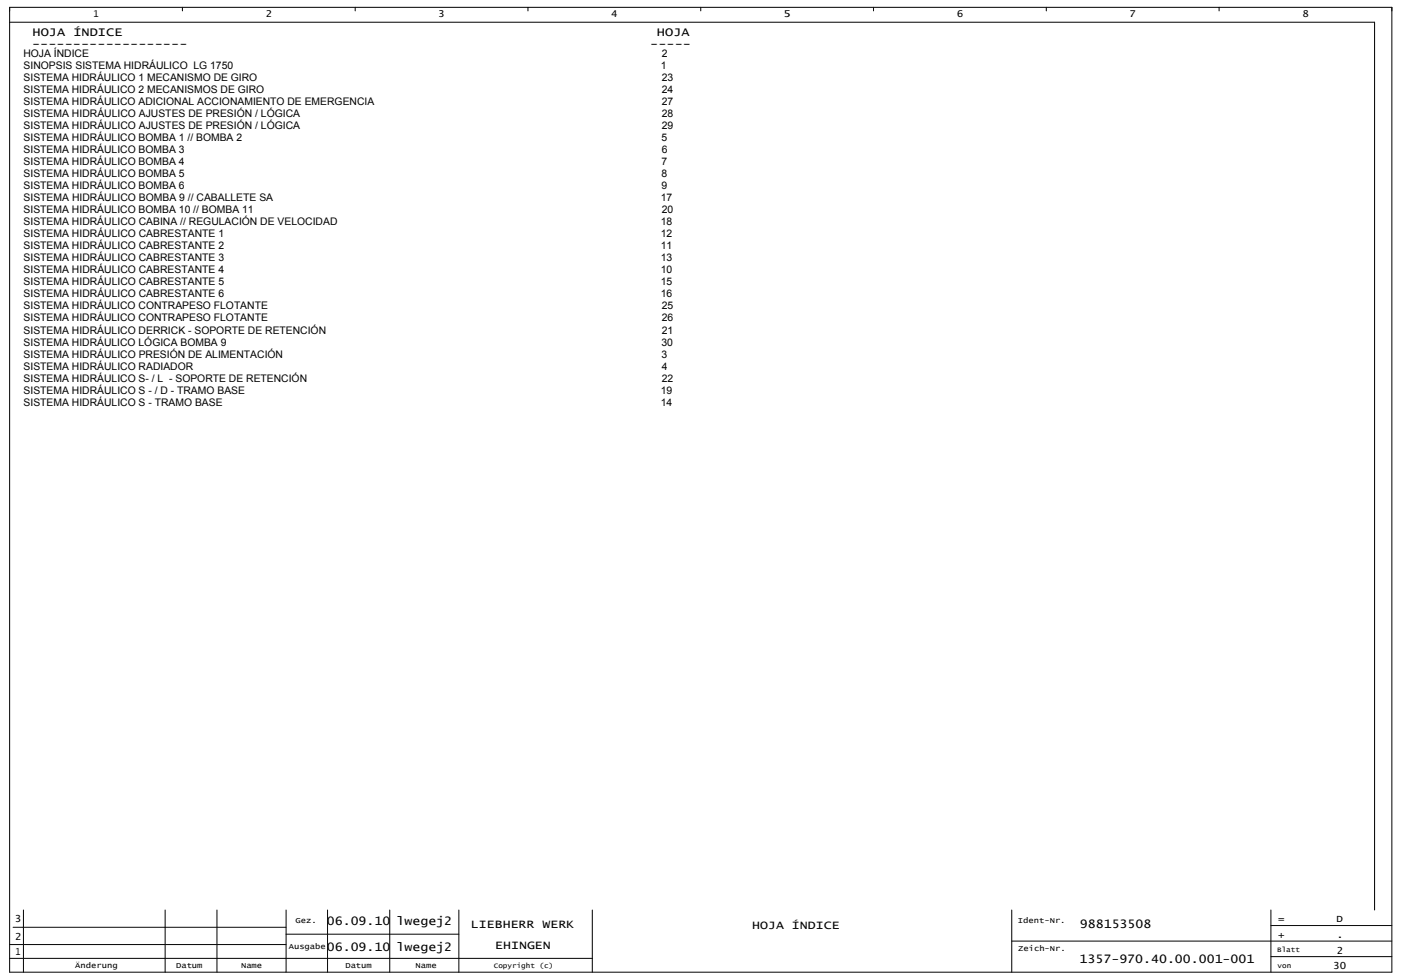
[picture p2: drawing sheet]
<svg xmlns="http://www.w3.org/2000/svg" width="582mm" height="406mm" viewBox="0 0 582 406" stroke-linecap="round" stroke-linejoin="round" font-family="sans-serif">
<defs><g id="words">
<g font-size="5">
<text x="13.5" y="14.9">HOJA ÍNDICE</text>
<text x="272.9" y="14.9">HOJA</text>
<text x="13.3" y="19.9">-------------------</text>
<text x="270.1" y="19.9">-----</text>
</g>
<g font-size="4.9">
<text x="135.8" y="384.4">06.09.10</text>
<text x="164.8" y="384.4">lwegej2</text>
<text x="195.6" y="385.8">LIEBHERR WERK</text>
<text x="312.5" y="386.1">HOJA ÍNDICE</text>
<text x="448.6" y="385.8">988153508</text>
<text x="135.8" y="395.1">06.09.10</text>
<text x="164.8" y="395.1">lwegej2</text>
<text x="205.7" y="394.4">EHINGEN</text>
<text x="448.5" y="400.2">1357-970.40.00.001-001</text>
</g>
<g font-size="4.3">
<text x="9.7" y="23.6">HOJA ÍNDICE</text>
<text x="274.9" y="23.6">2</text>
<text x="9.8" y="28.6">SINOPSIS SISTEMA HIDRÁULICO LG 1750</text>
<text x="274.5" y="28.6">1</text>
<text x="9.8" y="33.6">SISTEMA HIDRÁULICO 1 MECANISMO DE GIRO</text>
<text x="274.9" y="33.6">23</text>
<text x="9.8" y="38.6">SISTEMA HIDRÁULICO 2 MECANISMOS DE GIRO</text>
<text x="274.9" y="38.6">24</text>
<text x="9.8" y="43.6">SISTEMA HIDRÁULICO ADICIONAL ACCIONAMIENTO DE EMERGENCIA</text>
<text x="274.9" y="43.6">27</text>
<text x="9.8" y="48.6">SISTEMA HIDRÁULICO AJUSTES DE PRESIÓN / LÓGICA</text>
<text x="9.8" y="53.6">SISTEMA HIDRÁULICO AJUSTES DE PRESIÓN / LÓGICA</text>
<text x="274.9" y="48.6">28</text>
<text x="274.9" y="53.6">29</text>
<text x="9.8" y="58.6">SISTEMA HIDRÁULICO BOMBA 1 // BOMBA 2</text>
<text x="274.8" y="58.6">5</text>
<text x="9.8" y="63.6">SISTEMA HIDRÁULICO BOMBA 3</text>
<text x="274.9" y="63.6">6</text>
<text x="9.8" y="68.6">SISTEMA HIDRÁULICO BOMBA 4</text>
<text x="274.8" y="68.6">7</text>
<text x="9.8" y="73.6">SISTEMA HIDRÁULICO BOMBA 5</text>
<text x="274.8" y="73.6">8</text>
<text x="9.8" y="78.6">SISTEMA HIDRÁULICO BOMBA 6</text>
<text x="9.8" y="83.6">SISTEMA HIDRÁULICO BOMBA 9 // CABALLETE SA</text>
<text x="274.5" y="83.6">17</text>
<text x="274.8" y="78.6">9</text>
<text x="9.8" y="88.6">SISTEMA HIDRÁULICO BOMBA 10 // BOMBA 11</text>
<text x="274.9" y="88.6">20</text>
<text x="9.8" y="93.6">SISTEMA HIDRÁULICO CABINA // REGULACIÓN DE VELOCIDAD</text>
<text x="274.5" y="93.6">18</text>
<text x="9.8" y="98.6">SISTEMA HIDRÁULICO CABRESTANTE 1</text>
<text x="274.5" y="98.6">12</text>
<text x="9.8" y="103.6">SISTEMA HIDRÁULICO CABRESTANTE 2</text>
<text x="274.5" y="103.6">11</text>
<text x="9.8" y="108.6">SISTEMA HIDRÁULICO CABRESTANTE 3</text>
<text x="9.8" y="113.6">SISTEMA HIDRÁULICO CABRESTANTE 4</text>
<text x="274.5" y="108.6">13</text>
<text x="274.5" y="113.6">10</text>
<text x="9.8" y="118.6">SISTEMA HIDRÁULICO CABRESTANTE 5</text>
<text x="274.5" y="118.6">15</text>
<text x="9.8" y="123.6">SISTEMA HIDRÁULICO CABRESTANTE 6</text>
<text x="274.5" y="123.6">16</text>
<text x="9.8" y="128.6">SISTEMA HIDRÁULICO CONTRAPESO FLOTANTE</text>
<text x="274.9" y="128.6">25</text>
<text x="9.8" y="133.6">SISTEMA HIDRÁULICO CONTRAPESO FLOTANTE</text>
<text x="274.9" y="133.6">26</text>
<text x="9.8" y="138.6">SISTEMA HIDRÁULICO DERRICK - SOPORTE DE RETENCIÓN</text>
<text x="9.8" y="143.6">SISTEMA HIDRÁULICO LÓGICA BOMBA 9</text>
<text x="274.8" y="143.6">30</text>
<text x="274.9" y="138.6">21</text>
<text x="9.8" y="148.6">SISTEMA HIDRÁULICO PRESIÓN DE ALIMENTACIÓN</text>
<text x="274.8" y="148.6">3</text>
<text x="9.8" y="153.6">SISTEMA HIDRÁULICO RADIADOR</text>
<text x="274.9" y="153.6">4</text>
<text x="9.8" y="158.6">SISTEMA HIDRÁULICO S- / L - SOPORTE DE RETENCIÓN</text>
<text x="274.9" y="158.6">22</text>
<text x="9.8" y="163.6">SISTEMA HIDRÁULICO S - / D - TRAMO BASE</text>
<text x="274.5" y="163.6">19</text>
<text x="9.8" y="168.6">SISTEMA HIDRÁULICO S - TRAMO BASE</text>
<text x="274.5" y="168.6">14</text>
</g>
<g font-size="4.1">
<text x="6.2" y="383.3">3</text>
<text x="530.9" y="383.3">=</text>
<text x="555.3" y="383.3">D</text>
<text x="530.9" y="389.8">+</text>
<text x="555.2" y="389.8">.</text>
<text x="6.3" y="390.5">2</text>
<text x="6.4" y="397">1</text>
<text x="555.4" y="396.3">2</text>
<text x="553.9" y="402.7">30</text>
</g>
<g font-size="3.9">
<text x="38.8" y="7.1">1</text>
<text x="110.4" y="7.1">2</text>
<text x="182.1" y="7.1">3</text>
<text x="253.9" y="7.1">4</text>
<text x="325.4" y="7.1">5</text>
<text x="397.5" y="7.1">6</text>
<text x="469.2" y="7.1">7</text>
<text x="541" y="7.1">8</text>
</g>
<g font-size="3.2">
<text x="122.7" y="383.7">Gez.</text>
<text x="422.9" y="383.7">Ident-Nr.</text>
<text x="120" y="394.5">Ausgabe</text>
<text x="423" y="395.2">Zeich-Nr.</text>
<text x="31.3" y="402.4">Änderung</text>
<text x="73.1" y="402.4">Datum</text>
<text x="100.1" y="402.4">Name</text>
<text x="143.5" y="402.4">Datum</text>
<text x="172.6" y="402.4">Name</text>
</g>
<g font-size="2.9">
<text x="530.5" y="395.8">Blatt</text>
<text x="205.1" y="402.3">Copyright (c)</text>
<text x="530.7" y="402.3">von</text>
</g>
</g></defs>
<g fill="none" stroke="#000" stroke-width=".42">
<path d="M4 3h574.2v401h-574.2zM4 9.2h567v369M75.8 3v1.5M147.6 3v1.5M219.3 3v1.5M291.1 3v1.5M362.9 3v1.5M434.6 3v1.5M506.4 3v1.5M9.7 378.2v25.8M68.6 378.2v25.8M90.1 378.2v25.8"/>
<path d="M118.8 378.2v25.8M136.1 378.2v25.8M161.9 378.2v25.8M190.6 378.2v25.8M246.1 378.2v25.8M420.3 378.2v25.8M528 378.2v25.8M4 398.3h242.1M4 392.5h114.8M5.4 385.3h113.4M118.8 388.2h71.8M420.3 391.1h157.9"/>
<path d="M528 397.5h50.2M528 384.6h50.2"/>
</g>
<use href="#words"/>
</svg>
